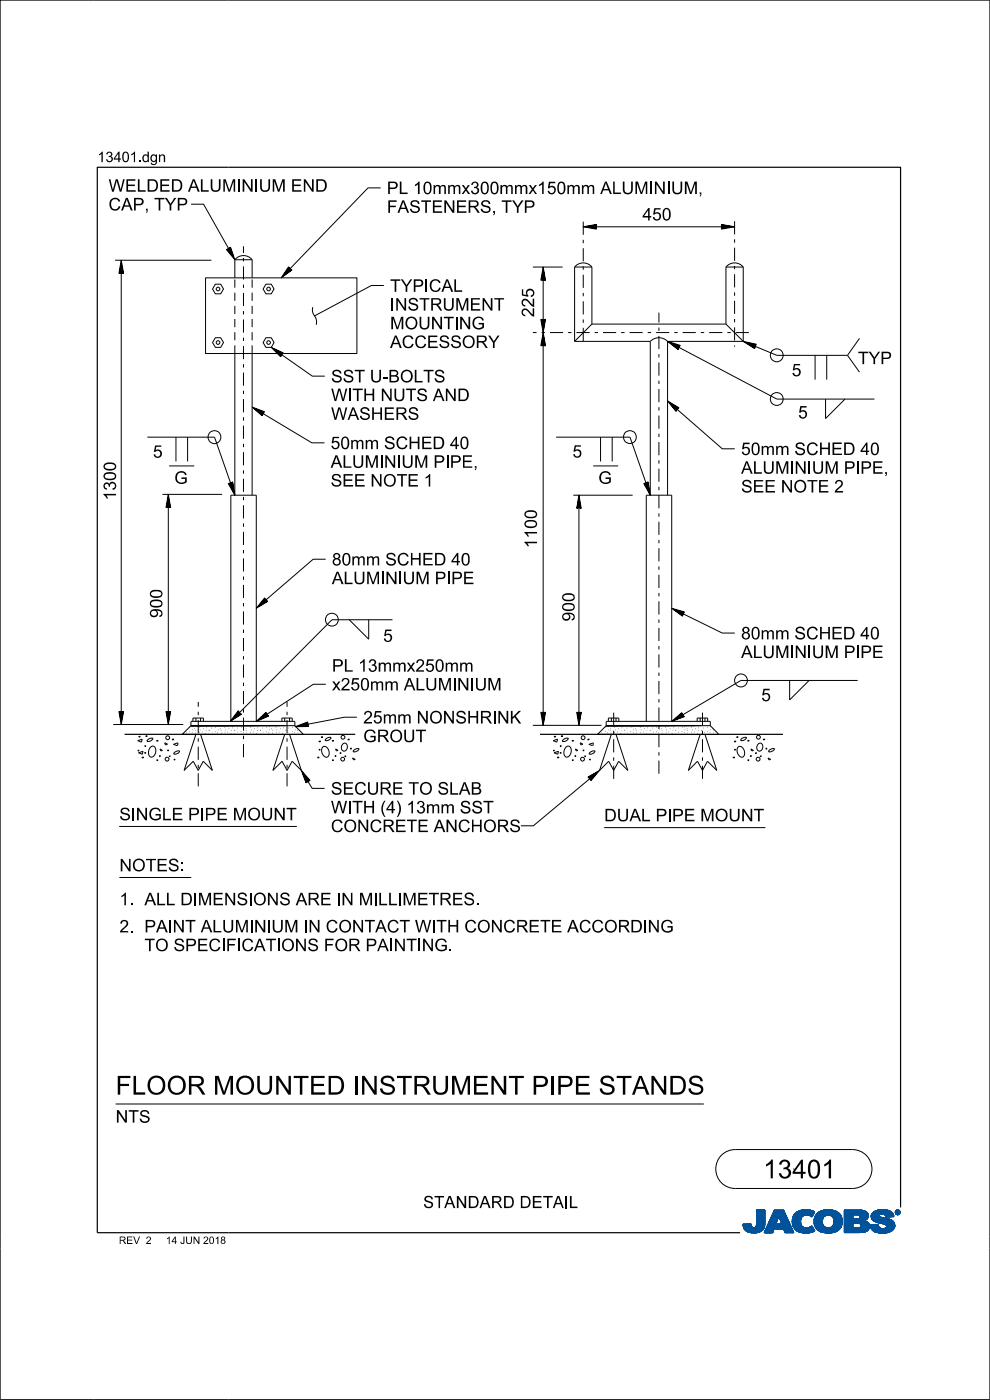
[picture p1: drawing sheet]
<svg xmlns="http://www.w3.org/2000/svg" width="210mm" height="297mm" viewBox="0 0 210 297" stroke-linecap="round" stroke-linejoin="round" font-family="sans-serif">
<defs><g id="words">
<g font-size="4">
<text x="24.5" y="232.2">FLOOR MOUNTED INSTRUMENT PIPE STANDS</text>
<text x="161.9" y="250">13401</text>
</g>
<g font-size="2.6">
<text x="23" y="40.7">WELDED ALUMINIUM END</text>
<text x="82.1" y="41.2">PL 10mmx300mmx150mm ALUMINIUM,</text>
<text x="23" y="44.6">CAP, TYP</text>
<text x="82.1" y="45.2">FASTENERS, TYP</text>
<text x="136.3" y="46.8">450</text>
<text x="82.7" y="65.9">INSTRUMENT</text>
<text x="82.7" y="61.9">TYPICAL</text>
<text x="82.7" y="69.9">MOUNTING</text>
<text x="113.3" y="67.3" transform="rotate(-90 113.3 67.3)">225</text>
<text x="82.7" y="73.8">ACCESSORY</text>
<text x="182" y="77.3">TYP</text>
<text x="70.2" y="81.1">SST U-BOLTS</text>
<text x="167.9" y="79.8">5</text>
<text x="70.2" y="89.1">WASHERS</text>
<text x="70.2" y="85.1">WITH NUTS AND</text>
<text x="169.3" y="88.8">5</text>
<text x="70.1" y="95.3">50mm SCHED 40</text>
<text x="32.4" y="97.1">5</text>
<text x="70.1" y="99.2">ALUMINIUM PIPE,</text>
<text x="121.4" y="97.1">5</text>
<text x="157.2" y="100.5">ALUMINIUM PIPE,</text>
<text x="157.2" y="96.5">50mm SCHED 40</text>
<text x="24.6" y="106.1" transform="rotate(-90 24.6 106.1)">1300</text>
<text x="37" y="102.6">G</text>
<text x="70.1" y="103.2">SEE NOTE 1</text>
<text x="126.9" y="102.6">G</text>
<text x="157.2" y="104.5">SEE NOTE 2</text>
<text x="70.4" y="120">80mm SCHED 40</text>
<text x="113.9" y="116.3" transform="rotate(-90 113.9 116.3)">1100</text>
<text x="70.4" y="123.9">ALUMINIUM PIPE</text>
<text x="34.4" y="131.1" transform="rotate(-90 34.4 131.1)">900</text>
<text x="121.9" y="131.8" transform="rotate(-90 121.9 131.8)">900</text>
<text x="81.3" y="136.2">5</text>
<text x="157.2" y="135.6">80mm SCHED 40</text>
<text x="70.4" y="142.5">PL 13mmx250mm</text>
<text x="157.2" y="139.6">ALUMINIUM PIPE</text>
<text x="70.4" y="146.5">x250mm ALUMINIUM</text>
<text x="161.5" y="148.7">5</text>
<text x="77" y="153.5">25mm NONSHRINK</text>
<text x="77" y="157.4">GROUT</text>
<text x="70.2" y="172.6">WITH (4) 13mm SST</text>
<text x="70.2" y="168.6">SECURE TO SLAB</text>
<text x="25.3" y="174">SINGLE PIPE MOUNT</text>
<text x="70.2" y="176.5">CONCRETE ANCHORS</text>
<text x="128.2" y="174.2">DUAL PIPE MOUNT</text>
<text x="25.3" y="184.8">NOTES:</text>
<text x="25.3" y="192">1. ALL DIMENSIONS ARE IN MILLIMETRES.</text>
<text x="25.3" y="197.8">2. PAINT ALUMINIUM IN CONTACT WITH CONCRETE ACCORDING</text>
<text x="30.6" y="201.8">TO SPECIFICATIONS FOR PAINTING.</text>
<text x="24.5" y="238.2">NTS</text>
<text x="89.7" y="256.3">STANDARD DETAIL</text>
</g>
<text font-size="2.2" x="20.7" y="34.4">13401.dgn</text>
<g font-size="1.6">
<text x="25.2" y="263.9">REV</text>
<text x="31.2" y="263.9">2</text>
<text x="35.4" y="263.9">14 JUN 2018</text>
</g>
</g></defs>
<g fill="none" stroke="#00529a" stroke-width=".21">
<path d="M157.6 259.7l.1 .7M157.6 259.7h1.7M157.6 259.8h1.7M157.6 259.9h1.7M157.6 260h1.7M159.2 259.6h.1M159.3 259.6l-1.7 .1M159.3 259.6v.4M159.3 260l.2 .3M160.4 259.8h1.8M160.4 259.9h1.8M160.4 260h1.8"/>
<path d="M160.5 259.7h1.7M160.5 259.6l-.2 .6M160.5 256.7h1.7v2.7M160.5 258.6l1.7 .1M160.5 256.7v2.9M160.5 259.5h1.7M160.5 256.9h1.7M160.5 257.5h1.7M160.5 256.8h1.7M160.5 257h1.7M160.5 257.1h1.7M160.5 257.2h1.7"/>
<path d="M160.5 257.3h1.7M160.5 257.4h1.7M160.5 257.6h1.7M160.5 257.7h1.7M160.5 257.8h1.7M160.5 257.9h1.7M160.5 258h1.7M160.5 258.1h1.7M160.5 258.2h1.7M160.5 258.3h1.7M160.5 258.4h1.7M160.5 258.5h1.7"/>
<path d="M160.5 258.6h1.7M160.5 258.7h1.7M160.5 258.8h1.7M160.5 258.8l1.7 .1M160.5 258.9h1.7M160.5 258.9l1.7 .1M160.5 259h1.7M160.5 259l1.7 .1M160.5 259.1h1.7M160.5 259.1l1.7 .1M160.5 259.2h1.7M160.5 259.3h1.7"/>
<path d="M160.5 259.3h1.8M160.5 259.4h1.7M160.5 259.6h1.7M160.6 259.6h1.6M162.2 259.9v.3M162.2 259.4v.5M162.2 259.4v-2.7h-1.7v2.9M162.2 256.7l-1.7 .1M162.8 260h1.7M162.8 259.9h1.7M162.9 259.7h1.7M162.9 259.6h1.7"/>
<path d="M163 259.5h1.6M163 259.4h1.7M163.1 259.4h1.6M163.1 259.3h1.6M163.1 259.2h1.6M163.2 259.1h1.6M163.2 259h1.6M163.2 259h1.7M163.3 258.9h1.6M163.3 258.8h1.6M163.3 258.7h1.7M163.4 258.7h1.6"/>
<path d="M163.4 258.6h1.6M163.5 258.5h1.5M163.5 258.4h1.6M163.5 258.3h1.6M163.6 258.2h1.5M163.6 258.2h1.6M163.7 258.1h3.1M163.7 258h3.1M163.7 257.9h3.1M163.8 257.8h2.9M163.8 257.7h2.9M163.9 257.6h2.7"/>
<path d="M163.9 257.5h2.7M163.9 257.4h2.6M163.9 257.5h2.6M164 257.3h2.5M164 257.2h2.4M164.1 257.1h2.3M164.1 257h2.3M164.1 257h2.2M164.2 256.9h2.1M164.2 256.8h2.1M164.3 256.7h1.9l2.2 4.8h-1.9l-.3-.8h-1.7l.4-1h.9l-.6-1.7-1.3 3.5h-1.8zM164.5 260h-1.8"/>
<path d="M164.6 259.8h-1.8M164.7 259.5h-1.7M164.7 259.3h-1.6M164.8 260h2.9M164.8 259.9h2.9M164.9 259.8h2.7M164.9 259.9h2.7M164.9 258.9l-1.7 .1M164.9 259.7h2.7M165 258.6l-1.6 .1M165 258.5h-1.6M165.1 258.4h-1.6"/>
<path d="M165.1 258.3h-1.6M165.2 258.1h-1.6M165.2 258l.6 1.7h-.9l-.4 1h3.5M165.2 258l.6 1.7M165.2 258.1h1.7M165.3 258.2h1.6M165.3 258.3h1.6M165.3 258.4h1.7M165.4 258.4h1.6M165.4 258.5h1.6M165.5 258.6l1.6 .1M165.5 258.6h1.6"/>
<path d="M165.5 258.7h1.6M165.5 258.7l1.6 .1M165.5 258.8h1.6M165.5 258.8l1.7 .1M165.6 258.9h1.6M165.6 258.9l1.7 .1M165.6 259h1.7M165.6 259l1.7 .1M165.6 259.1h1.7M165.7 259.1l1.6 .1M165.7 259.2h1.7M165.7 259.3h1.7"/>
<path d="M165.7 259.4h1.7M165.8 259.5h1.7M165.8 259.4h1.7M165.8 259.6h1.7M166.2 256.7l2.2 4.8M166.2 256.7h-1.9l-2.2 4.8h1.8l1.3-3.5M166.4 257.1h-2.3M167.6 259.7h-2.7M168 258.7h1.9M168 258.8h1.9M168 258.9h1.8M168 259h1.8"/>
<path d="M168 259.1h1.8M168 259.1l1.8 .1M168 259.2h1.8M168 259.3h1.8M168 259.4h1.8M168.1 258.9l.1 1.1M168.1 258.7h1.8M168.1 259.5h1.8M168.1 258.6h1.8M168.1 259.4h1.7M168.1 258.4h1.9M168.1 258.5h1.8"/>
<path d="M168.1 259.6h1.8M168.1 259.7h1.8M168.1 259.9h1.8M168.2 260l.1 .4M168.2 259.9h1.8M168.2 260h1.8M168.2 258.3h1.8M168.2 258.1h2M168.2 258.2h1.9M168.3 258l-.2 .9M168.3 257.9h2.1M168.3 257.9h2.2"/>
<path d="M168.3 257.8h2.3M168.4 257.7h4.1M168.6 257.5h4M168.7 257.5h3.9M168.8 257.3h3.9M168.9 257.2l-.6 .8M168.9 257.2h3.9M169 257.1h3.9M169.1 257.1h3.8M169.2 257h3.5M169.3 257h3.3M169.4 256.9h3"/>
<path d="M169.5 256.9h2.9M169.8 256.8h2.4M169.8 259.1l.1 .6M169.9 259.7l.1 .3M169.9 259.8h-1.8M170 258.4l-.2 .7M170 258.3h-1.9M170 256.7h.2M170.1 258.2h-1.9M170.1 258.2l-.1 .2M170.2 258.1h-2M170.3 256.7l-.7 .2-.7 .3"/>
<path d="M170.3 256.7h1.5M170.3 256.7h1.2M170.3 258h-2M171.5 256.7l-1.6 .1M171.5 256.7l1.3 .4-.6 1.1M171.5 256.7h-1.2M171.5 256.7l.6 .1M171.6 257.8h.8M171.7 257.9h.7M171.9 257.9h.4M171.9 258h.4M172 258.1h.3"/>
<path d="M172.1 258.1h.2M172.2 258.1h.1M172.2 258.2a1.64 1.64 0 0 0-2.1 0M172.4 257.8h-4.1M172.5 257.7h-4.1M172.5 257.6h-4M172.6 257.6h-4.1M172.6 257.4h-3.9M172.7 259h1.7M172.7 259.3h1.8M172.7 259.3l1.7 .1M172.7 259.1l.1 .8"/>
<path d="M172.7 259.5h1.8M172.7 258.8h1.8M172.7 258.9h1.8M172.7 259.1h1.7M172.7 259.2h1.7M172.7 258.6h1.8M172.7 258.7h1.8M172.7 259.4h1.7M172.7 259.6h1.8M172.8 257.3h-4M172.8 259.9l.3 .6M172.8 259.7h1.7"/>
<path d="M172.8 258.4h1.8M172.8 258.5h1.8M172.8 259.7h1.8M172.8 259.8h1.8M172.8 259.9h1.8M172.8 260h1.8M172.8 257.2h-3.9M172.8 258.3h1.8M172.8 260h1.9M172.9 258.1l1.8 .1M172.9 258.1h1.9M172.9 258h2"/>
<path d="M173 257.9h2M173 257.8l-.2 .6-.1 .7M173 257.8h5.4M173 257.8h2.3M173 257.9h2.1M173.1 257.7h5.2M173.1 257.6h5.1M173.2 257.5h4.8M173.3 257.4h4.7M173.5 257.3h4.4M173.6 257.2l-.6 .6M173.6 257.2h4.1"/>
<path d="M173.6 257.2h4.2M173.7 257.1h3.9M173.8 257.1h3.8M173.9 257h3.5M174 257h3.4M174.1 256.9h3.1M174.2 256.9l-.6 .3M174.2 256.9h2.9M174.4 259h-1.7M174.4 259.2l.2 .6M174.4 256.8h.5M174.5 258.8l-1.8 .1"/>
<path d="M174.5 258.7l-1.8 .1M174.5 256.8h2.4M174.6 259.8a1.25 1.25 0 0 0 2.2 0M174.6 258.5h-1.9M174.6 258.4l-.2 .8M174.6 258.4h-1.8M174.6 258.3h-1.8M174.7 258.2h-1.9M174.7 258.2l-.1 .2M174.7 258.2a1.29 1.29 0 0 1 2 .2M174.8 258.1h-1.9M174.9 256.7h1.5"/>
<path d="M174.9 256.7l-.7 .2M174.9 256.7l2.1 .1M174.9 256.8h2.1M175.3 256.7h1M176.1 257.8h2.3M176.2 257.9h2.2M176.4 257.9h2M176.5 258.1h2M176.6 258.2h1.9M176.7 258.2h1.8M176.7 258.3h1.8M176.7 258.4l.2 .5"/>
<path d="M176.7 258.4h1.9M176.7 259.9h1.9M176.7 260h1.9M176.8 258.4h1.8M176.8 259.8h1.7M176.8 259.7h1.8M176.8 258.5h1.8M176.8 258.6h1.8M176.8 259.6h1.8M176.8 259.7h1.7M176.8 259.5h1.8M176.8 259.4h1.8"/>
<path d="M176.9 258.7h1.7M176.9 258.7l1.7 .1M176.9 258.9v.2M176.9 258.8h1.7M176.9 258.9h1.7M176.9 259h1.7M176.9 259.1h1.7M176.9 259.2h1.8M176.9 259.3h1.8M176.9 259.3h1.7M176.9 259.4h1.7M176.9 259.1l-.1 .7"/>
<path d="M177 256.8l.6 .3 .6 .5M178 257.5h-4.7M178.2 257.6l.3 .5M178.4 258h-1.9M178.5 258.1l.2 1.1-.2 .8M178.5 260l-.2 .6M178.5 259.9h-1.7M178.5 260h-1.8M178.6 259.5h-1.8M179.1 258.6h4.8M179.1 259.7h1.8M179.1 259.5h5.2"/>
<path d="M179.1 256.9h4.3M179.1 257.5h5M179.1 256.8h4M179.1 256.9h4.4M179.1 257h4.5M179.1 257.1h4.7M179.1 257.2h4.8M179.1 257.2l4.8 .1M179.1 257.3h4.8M179.1 257.3h4.9M179.1 257.4h5M179.1 257.6h5.1"/>
<path d="M179.1 257.7h5.1M179.1 257.7h1.8M179.1 257.8h1.8M179.1 257.9h1.8M179.1 258h1.8M179.1 258.1h1.8M179.1 258.2h1.8M179.1 258.3h1.8M179.1 258.4h1.8M179.1 258.5h1.8M179.1 258.6h1.8M179.1 258.7h4.7"/>
<path d="M179.1 258.7h2.7M179.1 258.8h4.6M179.1 258.9h4.3M179.1 259h4.3M179.1 259l4.6 .1M179.1 259.1h4.6M179.1 259.1l4.8 .1M179.1 259.2h4.9M179.1 259.3h5M179.1 259.4h5M179.1 259.4h5.1M179.1 259.5h1.8"/>
<path d="M179.1 259.6h1.8M179.1 259.8h1.8M179.1 259.9h1.8M179.1 260h1.8M180.9 259.5v1v-1l1.6 .1M180.9 257.7v.9v-.9l1.2 .1M181.8 258.6h2.2M181.8 258.7h2M182 257.7h2.2M182.1 257.8h2.1M182.1 259.5h2.2M182.1 257.8l.3 .2"/>
<path d="M182.3 258.5l-.5 .1M182.3 257.8h1.9M182.3 257.9h1.9M182.4 259.6h1.9M182.4 257.9h1.8M182.4 258l-.1 .5M182.4 258h1.8M182.4 258.1h1.7M182.4 258.1h1.8M182.4 258.2h1.8M182.4 258.3h1.7M182.5 259.6h1.9"/>
<path d="M182.5 259.6l.1 .2M182.6 259.7h1.8M182.6 259.8h1.8M182.6 259.8v.3M182.7 259.9h1.7M182.7 260h1.7M182.7 260h1.8M183 256.8l-3.9-.1v4.8M183.6 257l.4 .4M183.6 257l-.8-.2-3.7-.1v4.8M183.6 258.8l-.3 .2 .6 .2M183.9 259.2l.2 .2"/>
<path d="M184 258.5h-1.9M184 258.5h-1.7M184 257.4l.1 .2M184.1 258.4h-1.8M184.1 258.3l-1.7 .1M184.1 258.3h-1.7M184.1 259.4l.3 .5v.6M184.1 258.2l-.5 .6M184.1 257.6v.6M184.2 258.1l-1.8 .1M184.6 259.9h1.7v.2M184.6 259.9v.2"/>
<path d="M184.6 260h1.7M184.8 258l.2 .7M184.8 258h1.7M184.8 258.1h1.7M184.8 258.1h1.8M184.8 258.2h1.9M184.8 257.8h1.7M184.8 257.8h1.6M184.8 258.3h2.2M184.8 258.3h2.6M184.8 258.4h2.8M184.9 257.7h1.6"/>
<path d="M184.9 258.2h1.9M184.9 258.4h3M184.9 257.6h1.8M184.9 258.5h3.2M184.9 258.5h3.4M184.9 257.5h4.6M184.9 258.6h3.6M185 258.6h3.2M185 257.5h4.4M185 258.7h3.8M185 258.7l4 .1M185 258.7l.6 .4"/>
<path d="M185 257.4h4.4M185.1 257.3h4.2M185.1 258.8h.8M185.1 257.2h4.2M185.1 258.8h.7M185.2 258.9h.6M185.2 257.2h4M185.2 258.9h4.1M185.3 257.1h3.8M185.3 257.1l-.4 .4-.1 .5M185.3 257.1a3.8 3.8 0 0 1 4 .2M185.3 259h.4"/>
<path d="M185.4 259l4 .1M185.5 257h3.5M185.5 259.1h4M185.6 259.1l.5 .3M185.6 259.1l3.9 .1M185.6 256.9h2.5M185.7 259.9h.6M185.7 256.9h3.1M185.7 259h3.7M185.8 259.2h3.8M185.8 258.9h3.4M185.8 259.3h3.8"/>
<path d="M185.9 258.9h3.2M185.9 258.8h3.1M186 256.8h2.5M186 259.3h3.7M186.1 259.4l1.6 .3M186.1 259.4h3.6M186.3 259.9h-1.7M186.4 256.7h1.4M186.4 259.4h3.3M186.4 257.9l.1 .1M186.4 257.9l-1.6 .1M186.4 257.9h-1.6"/>
<path d="M186.5 258v.1M186.5 257.7l-.1 .2M186.5 257.7a.91 .91 0 0 1 1.5 .5M186.5 259.5h3.3M186.5 258.1l.5 .2M186.6 257.7h-1.7M186.7 256.7h1M186.9 259.5h2.8M187 258.3l2 .5M187 257.6h-2.1M187 259.6h2.8M187.2 257.6h2.3"/>
<path d="M187.4 259.6h2.4M187.5 259.7h2.3M187.5 257.6h2M187.6 257.7h1.9M187.7 257.7h1.8M187.7 259.7h2.1M187.7 259.7l.4 .4M187.7 257.8h1.9M187.8 257.8h1.7M187.8 257.9h1.8M187.8 259.8h2M187.9 257.9h1.7"/>
<path d="M187.9 258h1.8M187.9 258l1.7 .1M187.9 258.1h1.7M187.9 259.9h1.9M188 258.2h.3M188 259.9h1.8M188 260h1.8M188.1 257h-2.6M188.2 256.9h.5M188.2 257h.7M188.2 258.6l.5 .1M188.5 256.8l-2.6 .1"/>
<path d="M189 258.8l.4 .2M189.3 257.3l.3 .8M189.3 257.3l-4.2 .1M189.4 259l.3 .5 .1 .7M189.6 258.1l-1.6 .1M189.9 257.2l.2 .4M189.9 257.1h.1M189.9 257.2h.1M189.9 257.3h.1M189.9 257h.1M190 257.4h.1M190 257.5h.1"/>
<path d="M190 257.2l.2 .3M190 257.1h-.1M190 257.3v.1M190.1 257h-.2M190.1 256.9h.4M190.1 256.8h.1M190.1 256.9h-.1M190.1 257.6h.7M190.1 257.6l.3 .1M190.1 257.6h.6M190.2 256.7l.5 .1M190.2 257.5l.2 .1"/>
<path d="M190.2 257.5l-.1 .1M190.2 256.9h.4l-.1 .3 .2 .3-.3-.3-.2 .3zM190.2 256.9v.6l.1-.3 .3 .3M190.2 256.7h.4M190.2 256.9h.4M190.2 257h.5M190.2 257h.1M190.2 257.1h.1M190.2 257.1h.4M190.2 257.2h.4M190.2 257.2h.3M190.2 257.3h.1"/>
<path d="M190.2 257.4h.1M190.2 257.5h.1M190.3 257.7h.3M190.3 256.7h.1M190.3 257l.3 .1h-.3zM190.3 257.2v.3h-.3M190.3 257v.1M190.4 256.7l-.2 .1-.2 .4M190.4 256.7a.51 .51 0 0 1 .5 .5 .51 .51 0 0 1-.5 .5M190.4 256.7l.4 .3 .1 .2M190.4 257v.1M190.4 257l.2 .1h-.2"/>
<path d="M190.4 256.7a.51 .51 0 0 0-.5 .5 .51 .51 0 0 0 .5 .5M190.4 256.7h.1M190.4 256.7l.3 .2M190.4 256.7l-.4 .2-.1 .3M190.4 257.6h.1M190.4 257.6v.1M190.4 257.2l.2 .3M190.4 256.7l.5 .2v.3M190.5 256.9l.2 .2M190.5 256.9h-.3v.6M190.5 257.3h.1M190.5 257.4h.1"/>
<path d="M190.5 257.2l.2 .3M190.5 257h.2M190.5 257.5h.2M190.6 257.5h.2M190.6 257.1h.1M190.6 256.8h.1M190.7 257.1l-.2 .1M190.7 256.9h.1M190.7 257.5l-.3 .1M190.7 256.9l.2 .3M190.7 256.9h.2M190.7 257.4h.2"/>
<path d="M190.7 257.5h.2M190.8 257h.1M190.8 257.3h.1M190.8 257.1h.1M190.9 257.2l-.1 .2-.4 .2M190.9 257.2l-.2 .3M190.9 257.1h.1M190.9 257.2h.1M190.9 257.3h-.1M190.9 257.2v.3l-.5 .2M157.6 260.1h1.7M157.7 260.1h1.7"/>
<path d="M157.7 260.2h1.7M157.7 260.2h1.8M157.7 260.3h1.8M157.7 260.3h1.9M157.7 260.4l.3 .5M157.7 260.4h1.9M157.7 260.4h4.4M157.8 260.5h4.3M157.8 260.6h4.2M157.8 260.7h4.2M157.9 260.7l4 .1M157.9 260.8h4"/>
<path d="M158 260.8h3.9M158 260.9l1.1 .6M158 260.9h3.7M158.2 261.1h3.5M158.2 261h3.5M158.3 261.1h3.3M158.3 261.2h3.2M158.4 261.2h3M158.5 261.3h2.9M158.6 261.3h1.9M158.7 261.4h2.4M159 261.4h1.8"/>
<path d="M159.1 261.5h1.7M160.1 260.4h2M160.3 260.2a.59 .59 0 0 1-.8 .1M160.3 260.3h1.9M160.4 260.2h1.8M160.4 260.1h1.8M160.6 261.3h.6M162.1 260.5a2.57 2.57 0 0 1-3 1M162.1 261.4h1.9M162.1 260.3h-1.9M162.2 260.2l-.1 .3M162.2 260.2h-1.9"/>
<path d="M162.2 261.3h1.8M162.2 261.2h1.8M162.2 260.1h-1.8M162.2 261.1h1.8M162.3 261.1h1.8M162.3 261h1.8M162.3 260.9h1.8M162.4 260.8h1.8M162.4 260.8h1.7M162.4 260.7h1.8M162.5 260.7h1.7M162.5 260.6h1.8"/>
<path d="M162.5 260.5h1.8M162.6 260.5h1.7M162.6 260.4h1.7M162.6 260.3h1.8M162.7 260.2h1.7M162.7 260.1h1.8M163.9 261.4h-1.8M164 261.2h-1.8M164.3 260.6l-1.8 .1M164.3 260.4l-1.7 .1M164.4 260.3h-1.8M164.4 260.1h-1.7"/>
<path d="M164.5 260.6l3.5 .1M164.5 260.7l3.6 .1M164.6 260.6h3.4M164.6 260.5h3.3M164.6 260.4h3.3M164.7 260.3h3.2M164.7 260.2h3.1M164.7 260.1h3M164.7 260.1h3.1M166.2 260.7l.3 .8h1.9h-1.9zM166.3 260.8h1.8M166.3 260.9h1.8"/>
<path d="M166.3 260.9l1.9 .1M166.3 261h1.9M166.3 261.1h1.9M166.4 261.1h1.8M166.4 261.2h1.8M166.4 261.2h1.9M166.4 261.3h1.9M166.5 261.4h1.8M166.5 261.4h1.9M168.2 260.1h1.9M168.2 260.1l1.9 .1M168.3 260.2h2"/>
<path d="M168.3 260.3h2M168.3 260.3h2.1M168.3 260.4l.7 .7M168.3 260.4h2.2M168.4 260.4l2.5 .1M168.5 260.5h3.9M168.5 260.5h4M168.5 260.6h4M168.6 260.7h4M168.7 260.8h3.9M168.7 260.8h4M168.8 260.9h3.9"/>
<path d="M168.9 260.9h3.9M168.9 261h3.9M169 261.1l.8 .3M169 261.1h3.9M169.2 261.2h3.7M169.3 261.3h3.3M169.3 261.2h3.3M169.5 261.3h2.9M169.5 261.4h2.8M169.8 261.4h2.3M170 260a1.71 1.71 0 0 0 2.3 .1l.6 1M170 261.5h2"/>
<path d="M170.4 261.5h1.2M171 261.6h.4M171.3 260.5h1.1M171.7 260.4h.7M171.9 260.3h.4M172 260.2h.3M172.1 260.2h.2M172.2 260.1h.1M172.4 260.3h-.7M172.8 260.1h1.9M172.8 260.1h2M172.9 261.1a4.2 4.2 0 0 1-3.1 .3"/>
<path d="M172.9 260.2h1.9M172.9 260.2h2M172.9 260.3h2.1M172.9 260.3h2.2M173 260.4h2.2M173 260.4l2.4 .1M173.1 260.5a3.8 3.8 0 0 0 5.2 .1M173.1 260.5h5.2M173.1 260.6h5.1M173.2 260.7h5M173.4 260.8h4.6M173.4 260.9h4.5"/>
<path d="M173.5 260.9h4.4M173.6 261h4.2M173.6 261.1h4.1M173.7 261.1h4M173.8 261.2h3.8M173.9 261.2h3.5M174 261.3h3.4M174.1 261.3h3.2M174.2 261.4h2.9M174.4 261.4h2.5M174.7 261.5h2M175.1 261.5h1.3"/>
<path d="M176.2 260.4h2.2M176.4 260.3h2M176.6 260.2h1.9M176.6 260.1h1.9M178.1 260.7l-4.8 .1M178.3 260.4l-2.6 .1M178.4 260.3h-2.1M178.5 260.2h-2M178.5 260.1h-1.9M179.1 260.5h5.3M179.1 261.5h3.6M179.1 260.7h5.2"/>
<path d="M179.1 260.1h1.8M179.1 260.2h1.8M179.1 260.3h1.8M179.1 260.4h1.8M179.1 260.6h5.3M179.1 260.8h5.2M179.1 260.9h4.8M179.1 261h5M179.1 261.1h4.8M179.1 261.2h4.7M179.1 261.3h4.3M179.1 261.4h3.7"/>
<path d="M182 260.5h2.4M182.4 260.4h2M182.6 260.3h1.9M182.6 260.1l-.2 .3-.6 .1M182.6 260.2h1.5M182.7 260.1h1.8M183.5 261.4h-4.4M183.7 261.3h-4.6M183.9 261.2h-4.8M184 260.9h.2M184 261.1h-4.9M184.1 260.9l-5 .1"/>
<path d="M184.2 260.2h.3M184.2 260.8l-5.1 .1M184.4 260.6l-5.3 .1M184.4 260.5l-5.3 .1M184.4 260.5a1.97 1.97 0 0 1-2.2 1M184.5 260.1h-1.9M184.5 260.2h-1.9M184.5 260.3h-2M184.6 260.1h1.7M184.6 260.1l.1 .3M184.6 260.1h1.8M184.6 260.2h1.8"/>
<path d="M184.6 260.3h1.9M184.7 260.4l.2 .4M184.7 260.4h1.8M184.7 260.5h1.9M184.7 260.5h2M184.7 260.5l2.1 .1M184.8 260.6h2.1M184.8 260.6h4.8M184.9 260.7h4.7M184.9 260.7h4.6M184.9 260.8l.6 .5M184.9 260.8h4.6"/>
<path d="M185 260.8l.7 .1M185 260.9h.7M185.1 261h4.2M185.1 261.1h4.1M185.2 261.1h4M185.2 261.2h3.9M185.4 261.2h3.6M185.5 261.3l1.5 .3M185.5 261.3h3.4M185.6 261.3h3.2M185.7 261.4h3M185.7 260.9h3.7"/>
<path d="M185.8 260.9h3.6M185.9 261.4h2.6M186.1 261.5h2.2M186.3 260.1a1.09 1.09 0 0 0 1.7 .2M186.4 261.5h1.5M187 261.6h.7M187.6 260.6h2.1M187.9 260.5h1.8M188 260.4h1.8M188 260.3h1.8M188.1 260.2h1.7M188.1 260.1h1.7"/>
<path d="M188.1 260.1l-.1 .2M188.9 261.3l-.9 .2-1 .1M189.4 260.9l-4.3 .1M189.7 260.5l-2 .1M189.7 260.4l-1.8 .1M189.8 260.2l-.4 .7-.5 .4M189.8 260.3h-1.8"/>
<circle cx="190.4" cy="257.2" r=".51"/>
<circle cx="190.4" cy="257.2" r=".44"/>
</g>
<path d="M26.4 155.8h49M114.5 155.8h51.6M191 256.1v-220.6h-170.4v226h136.4" fill="none" stroke="#000" stroke-width=".25"/>
<g fill="none" stroke="#000" stroke-width=".21">
<path d="M0 0h210v296.9h-210zM80.8 39.9h-2.7l-17 17.6 .1-.3 .2 .1-.6 .5 .4-.7 .4 .2-1.2 .9 .8-1.2 .6 .3-1.7 1.2 1.1-1.7 .7 .5-2.2 1.6 1.5-2.3 .7 .7M24.4 55.2h20.4M25.7 55.2v98.5M25.7 58v-.7l-.1 .3h.3l-.2-.7-.2 .8h.5l-.3-1.4-.2 1.5 .6 .1-.4-2.1-.3 2.1 .8 .1-.5-2.8-.5 2.8h1M40.5 43.3h2.7l5.6 10-.2-.2 .2-.2 .2 .8-.5-.7 .3-.2 .5 1.3-.9-1.1 .5-.4 .7 2-1.4-1.7 .7-.4 .9 2.6-1.8-2.2 .9-.4M43.6 58.9h32.1v16.1h-32.1zM49.8 55.1a2.35 2.35 0 0 1 3.7 0M49.8 55.1h3.7M49.8 55.1v3.8M53.5 55.1v3.8M113 56.7h6.3"/>
<path d="M115.2 59.4v-.7l-.1 .3 .3 .1-.2-.8-.1 .9h.4l-.2-1.4-.3 1.4 .6 .1-.3-2-.4 2 .8 .1-.5-2.7-.5 2.7h1M115.2 56.7v97.2M121.9 56.7a2.35 2.35 0 0 1 3.7 0M121.9 56.7h3.7M121.9 56.7v15.7M123.7 48.1h32.1M125.6 56.7v12.1M126.5 47.6v1l-2.8-.5 2.8-.5-.1 .9-2-.4 2-.4-.1 .6-1.5-.2 1.4-.3v.5l-.9-.2 .9-.1-.1 .2-.3-.1h.7M153 47.6v1l2.8-.5-2.8-.5 .1 .9 2.1-.4-2.1-.4 .2 .6 1.4-.2-1.4-.3v.5l.9-.2-.8-.1 .1 .2 .2-.1h-.7M154 56.7a2.35 2.35 0 0 1 3.7 0M154 56.7h3.7M154 56.7v12.1"/>
<path d="M157.7 56.7v15.7M45.7 60.3h1.1l.6 1-.6 1h-1.1l-.6-1zM45.7 71.6h1.1l.6 1.1-.6 1h-1.1l-.6-1zM49.8 75v30.1l-4.3-12.4h-14.2M53.5 75v30.1M56.4 60.3h1.1l.6 1-.6 1h-1.1l-.6-1zM56.4 71.6h1.1l.6 1.1-.6 1h-1.1l-.6-1zM59.5 75.7l.6-.8-2.6-1.2 2 2 .4-.8-1.9-.9 1.5 1.5 .3-.5-1.3-.7 .9 1 .3-.3-.8-.4 .5 .6 .1-.2-.3-.1 7.1 4.9h2.6M66.4 65.2a1.9 1.9 0 0 0 .3 1.8M81.4 60.6h-2.6l-12.1 6.4 .5 1.1-.1 .8M115.2 67.8v.7l-.1-.3 .3-.1-.2 .8-.1-.9h.4l-.2 1.4-.3-1.4 .6-.2-.3 2.1-.4-2.1h.8l-.5 2.8-.5-2.8h1M115.2 73.3v-.7l-.1 .3 .3 .1-.2-.8-.1 .8 .4 .1-.2-1.4-.3 1.4 .6 .1-.3-2-.4 2 .8 .1-.5-2.7-.5 2.7h1"/>
<path d="M121.9 72.4h16M125.6 68.8h28.4M125.6 68.8l-3.7 3.6M137.9 72.4a2.56 2.56 0 0 1 3.7 0M137.9 72.4v32.7l-4.3-12.4h-15.6M141.6 72.4h16.1M141.6 72.4v32.7M141.6 72.4l23.2 12.3h20.7M144.1 73.7l-.7-.3h.3v.3l-.6-.5 .8 .2-.2 .4-1.1-.8 1.4 .4-.2 .6-1.7-1.3 2 .7-.3 .8-2.2-1.8 2.7 .9-.5 .9M154 68.8l3.7 3.6M157.7 72.4l7.1 3h15M160.2 73.5l-.6-.3 .3 .1-.1 .2-.6-.5 .8 .2-.1 .4-1.2-.7 1.4 .3-.1 .6-1.8-1.1 2.1 .4-.2 .8-2.4-1.5 2.7 .6-.3 .9"/>
<path d="M172.9 75.4v5.1M175.4 75.4v5.1M179.8 75.4l2.5 3.5M182.3 71.8l-2.5 3.6M35.9 98.8h5.3M37.3 92.7v5.2M39.8 92.7v5.2M55.6 88.2l.5-.9-2.6-.9 2.1 1.8 .4-.8-2-.7 1.6 1.3 .2-.5-1.4-.6 1.1 1 .2-.4-.8-.3 .6 .5v-.2l-.3-.1 10.9 6.5h2.7M125.8 98.8h5.3M127.4 92.7v5.2M129.9 92.7v5.2M143.4 87.2l.6-.7-2.4-1.4 1.8 2.1 .5-.6-1.9-1.1 1.4 1.6 .3-.5-1.3-.8 .9 1.1 .3-.3-.8-.5 .5 .6 .1-.2-.2-.1 10 8.8h2.7"/>
<path d="M175.1 84.7v4.1l4.1-4.1M34.5 104.9h12.6M35.7 104.9v48.8M35.7 107.7v-.7l-.1 .2 .2 .1-.1-.8-.2 .9h.4l-.2-1.4-.2 1.5 .6 .1-.4-2.1-.4 2.1 .9 .1-.5-2.8-.5 2.8h1M49.4 102.3l-1 .3 1.4 2.5-.4-2.8-.8 .3 1 1.9-.3-2.1-.5 .3 .7 1.3-.3-1.4-.3 .2 .4 .7-.2-.8-.1 .1 .1 .3-.2-.7M69.1 118.6h-2.7l-10.5 9.1 .2-.2 .2 .1-.7 .4 .5-.7 .3 .3-1.2 .7 .9-1.1 .5 .4-1.8 1.1 1.3-1.7 .7 .6-2.4 1.4 1.7-2.1 .7 .7M121.6 105.1h12.6M122.8 107.1l.1 .3-.2 .1 .1-.8 .2 .9h-.4l.2-1.4 .2 1.4-.6 .1 .4-2 .4 2-.9 .1 .5-2.7 .5 2.7-.5-.1M122.8 105.1v48.8M137.5 102.3l-.9 .3 1.3 2.5-.4-2.8-.8 .3 1.1 1.9-.4-2.1-.5 .3 .7 1.3-.2-1.4-.4 .2 .4 .7-.1-.8-.2 .1 .2 .3-.3-.7M78.2 131.5v4.1l-4.1-4.1M83.3 131.5h-12.9l-21.4 21.5v-47.9h5.4v47.9"/>
<path d="M144.7 130.7l.5-.9-2.7-.8 2.2 1.7 .3-.8-2-.6 1.7 1.3 .2-.6-1.5-.5 1.2 .9 .1-.4-.8-.3 .7 .5v-.2h-.3l8.9 4.3h2.7M24 153.7h14.9M25.7 151v.7l-.1-.4h.3l-.2 .8-.2-.9h.5l-.3 1.4-.2-1.4 .6-.2-.4 2.1-.3-2.1h.8l-.5 2.7-.5-2.7h1M29.2 157.1l1-.3-.2 .6zM29.3 159.2l.1 .1zM29.4 159.7l.9-.3-.1 .6zM29.5 156.2h.2l-.1 .1zM30.7 159.7l.2 .1zM30.7 158.2l.2 .1zM31 156.1h.2l-.1 .1zM31.4 156.9a.91 .91 0 0 1 1-.2l-.2 .3a.91 .91 0 0 1-1 .2zM31.9 158.5l.6-.2a1.3 1.3 0 0 1 .5 1.3 1.3 1.3 0 0 1-1 1 1.4 1.4 0 0 1-.1-2.1z"/>
<path d="M33.3 157.1h.2l-.1 .1zM33.9 158.9l.6 .3-.4 .1zM34.9 157.7l.2 .4M34.9 157.5l.6 .4M35.5 157.9l-.3 .1M35.6 159.1l.1 .1zM35.7 151v.7l-.1-.4h.2l-.1 .8-.2-.9h.4l-.2 1.4-.2-1.4 .6-.2-.4 2.1-.4-2.1h.9l-.5 2.7-.5-2.7h1M36.6 156.8h.3l-.2 .1zM36.8 157.9l.8 .3M37.1 159.6l.6-.3h.4a.95 .95 0 0 1-1.2 .6zM37.7 157.6l-.9 .3M37.8 157.7l-.2 .5"/>
<path d="M38.7 155.8l1.8-1.9h22l1.9 1.9zM38.8 155.7h.1M39.5 155.4h.1M40.2 155.2h.1M40.3 154.3h.1M40.5 153.9h3.8M40.5 153.9h2.5M40.5 153.9h9.2M40.5 153.9h7.9M40.5 153.9h14.6M40.5 153.9h13.3M40.5 153.9h20.1"/>
<path d="M40.5 153.9h18.8M40.5 153.9v-.9h22v.9M40.7 155.4h.1M40.9 154.2h.1M40.9 154.8h.1M40.9 153v-.7h2.2v.7M41.3 154.6h.1M41.4 154.9h.1M41.5 155.5h.1M41.6 152.3v.7M41.6 155.8l-2.5 7.6 1.9-1.9 1.1 1.9 1-1.9 1.9 1.9-2.5-7.6M42.2 154.3h.1"/>
<path d="M42.3 155.4h.1M42.4 154.8h.1M42.5 152.3v.7M42.9 155.3h.1M43.1 154.6h.1M43.5 155.6h.1M43.7 155h.1M43.8 154.4h.1M44.3 155.7h.1M44.3 154.9h.2M44.8 154.4h.1M45 155.4h.1"/>
<path d="M45.6 155.2h.1M45.7 154.3h.1M46.1 155.4h.1M46.3 154.2h.1M46.3 154.8h.1M46.7 154.6h.1M46.8 154.9h.1M46.9 155.5h.1M47.6 154.3h.1M47.7 155.4h.1M47.8 154.8h.1M48.3 155.3h.1"/>
<path d="M48.5 154.6h.1M49 155.6h.1M49.1 155h.1M49.2 154.4h.1M49.7 155.7h.1M49.7 154.9h.2M50.3 154.4h.1M50.4 155.4h.1M50.8 151.2l-.2-.4-1.8 2.2 2.4-1.5-.6-.5-1.3 1.6 1.8-1.1-.5-.4-.9 1.2 1.2-.8-.3-.3-.5 .7 .6-.4-.2-.1-.2 .2M51.1 155.2h.1M51.1 154.3h.1M51.6 155.4h.1"/>
<path d="M51.7 154.2h.1M51.7 154.8h.1M52.1 154.6h.1M52.3 154.9h.1M52.3 155.5h.1M53.1 154.3h.1M53.1 155.4h.1M53.3 154.8h.1M53.7 155.3h.1M54 154.6h.1M54.4 155.6h.1M54.5 155h.1"/>
<path d="M54.6 154.4h.1M55.1 155.7h.1M55.2 154.9h.1M55.7 154.4h.1M55.8 155.4h.1M56.5 155.2h.1M56.6 154.3h.1M57 155.4h.1M57.1 154.2h.1M57.1 154.8h.1M57.6 154.6h.1M57.7 154.9h.1"/>
<path d="M57.7 155.5h.1M58.5 154.3h.1M58.6 155.4h.1M58.7 154.8h.1M59.2 155.3h.1M59.4 154.6h.1M59.8 153v-.7h2.2v.7M59.8 155.6h.1M60 155h.1M60.1 154.4h.1M60.4 152.3v.7M60.4 155.8l-2.5 7.6 1.9-1.9 1.1 1.9 1.1-1.9 1.9 1.9-2.5-7.6"/>
<path d="M60.6 155.7h.1M60.6 154.9h.1M61.1 154.4h.1M61.3 155.4h.1M61.4 152.3v.7M61.9 155.2h.1M62 154.3h.1M62.4 155.4h.1M62.5 154.2h.1M62.6 154.8h.1M63 154.6h.1M63.1 154.9h.1"/>
<path d="M63.2 155.5h.1M67.7 157.3h.3l-.2 .1zM67.7 159l.2 .1zM68.2 156.3h.2l-.1 .2zM68.4 158.5a1.01 1.01 0 0 1 1.1 .2 1.01 1.01 0 0 1 .3 1l-.2 .7-.2 .2a1.36 1.36 0 0 1-1-2.1zM69.1 145.2h-2.6l-10.4 6.7 .2-.2 .1 .1-.7 .3 .6-.6 .3 .4-1.3 .5 1.1-1 .4 .5-1.9 .8 1.5-1.4 .5 .6-2.5 1.1 2-1.9 .5 .8M69.2 156.7a.9 .9 0 0 1 1-.2 .95 .95 0 0 1-1.2 .6zM70.5 157.1h.3l-.1 .1zM71.2 158.9l.5 .3-.3 .1zM72.2 159.7v.2zM72.7 157.8a.63 .63 0 0 1 .8 0 .63 .63 0 0 1 .2 .8 .66 .66 0 0 1-.8 .7 .66 .66 0 0 1-.5-.9zM73.8 156.8h.3l-.3 .1z"/>
<path d="M74.4 158.8l.1 .1zM75.1 159.1a.85 .85 0 0 1 1-.2l-.2 .3-.6 .3h-.4zM75.7 152.1h-2.6l-8.5 1.7 .3-.1 .1 .1h-.8l.8-.3 .1 .4-1.4 .1 1.4-.5 .2 .6h-2.1l2-.8 .2 .8-2.8 .1 2.7-1 .1 .9M113 153.9h14.6M115.2 151.1v.7l-.1-.3h.3l-.2 .8-.1-.9h.4l-.2 1.3-.3-1.4 .6-.1-.3 2.1-.4-2.1 .8-.1-.5 2.8-.5-2.8h1M117.3 157.1l1-.3-.2 .6zM117.4 159.2l.2 .1zM117.5 159.7l1-.3-.2 .6zM117.6 156.2h.3l-.2 .1zM118.8 159.7l.2 .1zM118.9 158.2l.1 .1zM119.1 156.1h.2l-.1 .1z"/>
<path d="M119.5 156.9a.91 .91 0 0 1 1-.2l-.2 .3a.9 .9 0 0 1-1 .2zM120.1 158.5l.5-.2a1.31 1.31 0 0 1 .5 1.3 1.31 1.31 0 0 1-1 1 1.37 1.37 0 0 1 0-2.1zM121.4 157.1h.2l-.1 .1zM122.1 158.9l.5 .3-.4 .1zM122.8 151.1v.7v-.3h.1l-.1 .8-.1-.9h.4l-.3 1.3-.2-1.4 .6-.1-.4 2.1-.4-2.1 .9-.1-.5 2.8-.5-2.8h1M123 157.5l.6 .4M123 157.7l.3 .4M123.6 157.9l-.3 .1M123.7 159.1l.1 .1zM124.7 156.8h.3l-.2 .1zM124.9 157.9l.8 .3M125.2 159.6l.6-.3h.4a.95 .95 0 0 1-1.2 .6z"/>
<path d="M125.9 157.7l-.1 .5M125.9 157.6l-.9 .3M126.8 155.8l1.8-1.9h22.1l1.8 1.9zM127 155.7h.1M127.7 155.4h.1M128.3 155.2h.1M128.4 154.3h.1M128.6 153.9h3.8M128.6 153.9h2.5M128.6 153.9h9.2M128.6 153.9h7.9M128.6 153.9h14.7"/>
<path d="M128.6 153.9h13.4M128.6 153.9h20.1M128.6 153.9h18.8M128.6 153.9v-.9h22.1v.9M128.8 155.4h.1M128.9 154.2h.1M129 154.8h.1M129 153v-.7h2.3v.7M129.4 154.6h.1M129.5 154.9h.1M129.6 155.5h.1M129.7 152.3v.7"/>
<path d="M129.7 155.8l-2.5 7.6 1.9-1.9 1.1 1.9 1-1.9 2 1.9-2.5-7.6M130.3 154.3h.1M130.4 155.4h.1M130.5 154.8h.1M130.7 152.3v.7M131 155.3h.1M131.2 154.6h.1M131.7 155.6h.1M131.8 155h.1M131.9 154.4h.1M132.4 155.7h.1M132.4 154.9h.1"/>
<path d="M133 154.4h.1M133.1 155.4h.1M133.8 155.2h.1M133.8 154.3h.1M134.3 155.4h.1M134.4 154.2h.1M134.4 154.8h.1M134.8 154.6h.1M135 154.9h.1M135 155.5h.1M135.7 154.3h.1M135.8 155.4h.1"/>
<path d="M136 154.8h.1M136.4 155.3h.1M136.7 154.6h.1M137.1 155.6h.1M137.2 155h.1M137.3 154.4h.1M137.8 155.7h.1M137.9 154.9h.1M138.4 154.4h.1M138.5 155.4h.1M139.2 155.2h.1M139.2 154.3h.1"/>
<path d="M139.7 155.4h.1M139.8 154.2h.1M139.8 154.8h.1M140.3 154.6h.1M140.4 154.9h.1M140.4 155.5h.1M141.2 154.3h.1M141.3 155.4h.1M141.4 154.8h.1M141.9 155.3h.1M142.1 154.6h.1M142.5 155.6h.1"/>
<path d="M142.7 155h.1M142.8 154.4h.1M143.3 155.7h.1M143.3 154.9h.1M143.8 154.4h.1M143.9 155.4h.1M144.6 155.2h.1M144.7 154.3h.1M144.9 151.6l-.6 .4 .2-.2 .1 .1-.7 .3 .6-.5 .3 .3-1.4 .5 1.2-1 .4 .5-2 .7 1.6-1.4 .5 .7-2.6 1 2.1-1.8 .5 .8M145.1 155.4h.1M145.2 154.2h.1M145.3 154.8h.1"/>
<path d="M145.7 154.6h.1M145.8 154.9h.1M145.9 155.5h.1M146.6 154.3h.1M146.7 155.4h.1M146.8 154.8h.1M147.3 155.3h.1M147.5 154.6h.1M147.9 153v-.7h2.2v.7M148 155.6h.1M148.1 155h.1M148.2 154.4h.1"/>
<path d="M148.5 152.3v.7M148.5 155.8l-2.5 7.6 2-1.9 1 1.9 1.1-1.9 1.9 1.9-2.5-7.6M148.7 155.7h.1M148.7 154.9h.1M149.3 154.4h.1M149.4 155.4h.1M149.5 152.3v.7M150.1 155.2h.1M150.1 154.3h.1M150.6 155.4h.1M150.7 154.2h.1M150.7 154.8h.1"/>
<path d="M151.1 154.6h.1M151.3 154.9h.1M151.3 155.5h.1M155.8 157.3h.3l-.1 .1zM155.8 159l.2 .1zM156.3 156.3h.3l-.2 .2zM156.5 158.5l.3-.1a1.31 1.31 0 0 1 1.1 .8 1.31 1.31 0 0 1-.4 1.4 1.37 1.37 0 0 1-1-2.1zM157.3 156.7a.9 .9 0 0 1 1-.2l-.2 .3a.89 .89 0 0 1-1 .3zM158.6 157.1h.3l-.2 .1zM159.3 158.9l.5 .3-.3 .1zM160.3 159.7l.1 .2zM160.9 157.8a.63 .63 0 0 1 .8 0 .63 .63 0 0 1 .1 .8 .66 .66 0 0 1-.8 .7 .66 .66 0 0 1-.5-.9z"/>
<path d="M162 156.8h.2l-.1 .1zM162.5 158.8l.1 .1zM163.2 159.1l.7-.3 .4 .1a1.02 1.02 0 0 1-1.2 .6zM167.5 144.4v4.1l4.1-4.1M181.9 144.4h-24.7l-14.7 8.6v-47.9h-5.4v47.9M25.3 175.3h37.7M30.2 160.7h.2zM33.3 161.2l.2 .1zM33.9 160.3l.1 .1zM35.9 160.4l.2 .1zM36.9 161.1l.2 .1zM64.9 166l.9-.4-1.9-2.2 1 2.6 .7-.4-1.4-1.6 .7 1.9 .5-.4-.9-1.1 .5 1.3 .3-.2-.6-.7 .4 .8 .1-.2-.2-.2 1.2 2h2.7"/>
<path d="M67.4 160.7h.3zM70.5 161.2l.2 .1zM71.1 160.3l.1 .1zM73.2 160.4l.1 .1zM74.8 160.8l.6 .3-.4 .1zM118.3 160.7h.3zM121.4 161.2l.2 .1zM122 160.3l.1 .1zM124.1 160.4l.1 .1zM124.7 164.8l.7 .8 1.8-2.2-2.5 1.4 .6 .6 1.4-1.6-1.9 1 .6 .4 .9-1.1-1.2 .7 .3 .4 .5-.7-.7 .4 .2 .1 .2-.2-12.5 10.4h-2.6M125.1 161.1l.1 .1zM128.2 175.6h34.1"/>
<path d="M155.5 160.7h.3zM158.7 161.2l.1 .1zM159.2 160.3l.2 .1zM161.3 160.4l.1 .1zM162.9 160.8l.6 .3-.4 .1zM25.3 186.2h15.3M24.5 234.2h124.8M153 245.1l1.4-.9 1.6-.3h24.8a4.1 4.1 0 0 1 4.2 4.1 4.1 4.1 0 0 1-4.2 4.1h-24.8a4.1 4.1 0 0 1-3.9-2.5 4.1 4.1 0 0 1 .9-4.5z"/>
<circle cx="46.2" cy="61.3" r=".39"/>
<circle cx="46.2" cy="72.7" r=".39"/>
<circle cx="57" cy="61.3" r=".39"/>
<circle cx="57" cy="72.7" r=".39"/>
<circle cx="164.8" cy="75.4" r="1.36"/>
<circle cx="45.5" cy="92.7" r="1.37"/>
<circle cx="133.6" cy="92.7" r="1.36"/>
<circle cx="164.8" cy="84.6" r="1.36"/>
<circle cx="70.4" cy="131.5" r="1.36"/>
<circle cx="35.6" cy="156.5" r=".41"/>
<circle cx="72.8" cy="156.4" r=".41"/>
<circle cx="123.7" cy="156.5" r=".42"/>
<circle cx="157.2" cy="144.3" r="1.37"/>
<circle cx="160.9" cy="156.4" r=".41"/>
<circle cx="35.4" cy="161" r=".41"/>
<circle cx="72.7" cy="161" r=".41"/>
<circle cx="123.6" cy="161" r=".41"/>
<circle cx="160.8" cy="161" r=".41"/>
</g>
<path d="M123.7 47v26.1M155.8 46.9v26.7M158.9 70.6h-45.9M42.1 166.8v-17.9M51.6 160.7v-108.5M60.9 166.8v-17.9M130.2 165.2v-14.6M139.8 164.1v-97.8M149 165.2v-14.6" fill="none" stroke="#000" stroke-width=".21" stroke-dasharray="2.8 1.1 .7 1.1" stroke-linecap="butt"/>
<g fill="#000">
<path d="M122.8 105l.1 .1z" fill-rule="evenodd"/>
<path d="M122.8 107.7h.1z" fill-rule="evenodd"/>
<path d="M137.9 105l.1 .1z" fill-rule="evenodd"/>
<path d="M48.8 153l.1 .1z" fill-rule="evenodd"/>
<path d="M50.7 151.2l.1 .1z" fill-rule="evenodd"/>
<path d="M137 153l.1 .1z" fill-rule="evenodd"/>
<circle cx="49" cy="153" r=".07"/>
</g>
<path d="M49.8 75v-16.1M53.5 75v-16.1" fill="none" stroke="#000" stroke-width=".21" stroke-dasharray="1.7 1.1" stroke-linecap="butt"/>
<use href="#words"/>
</svg>
